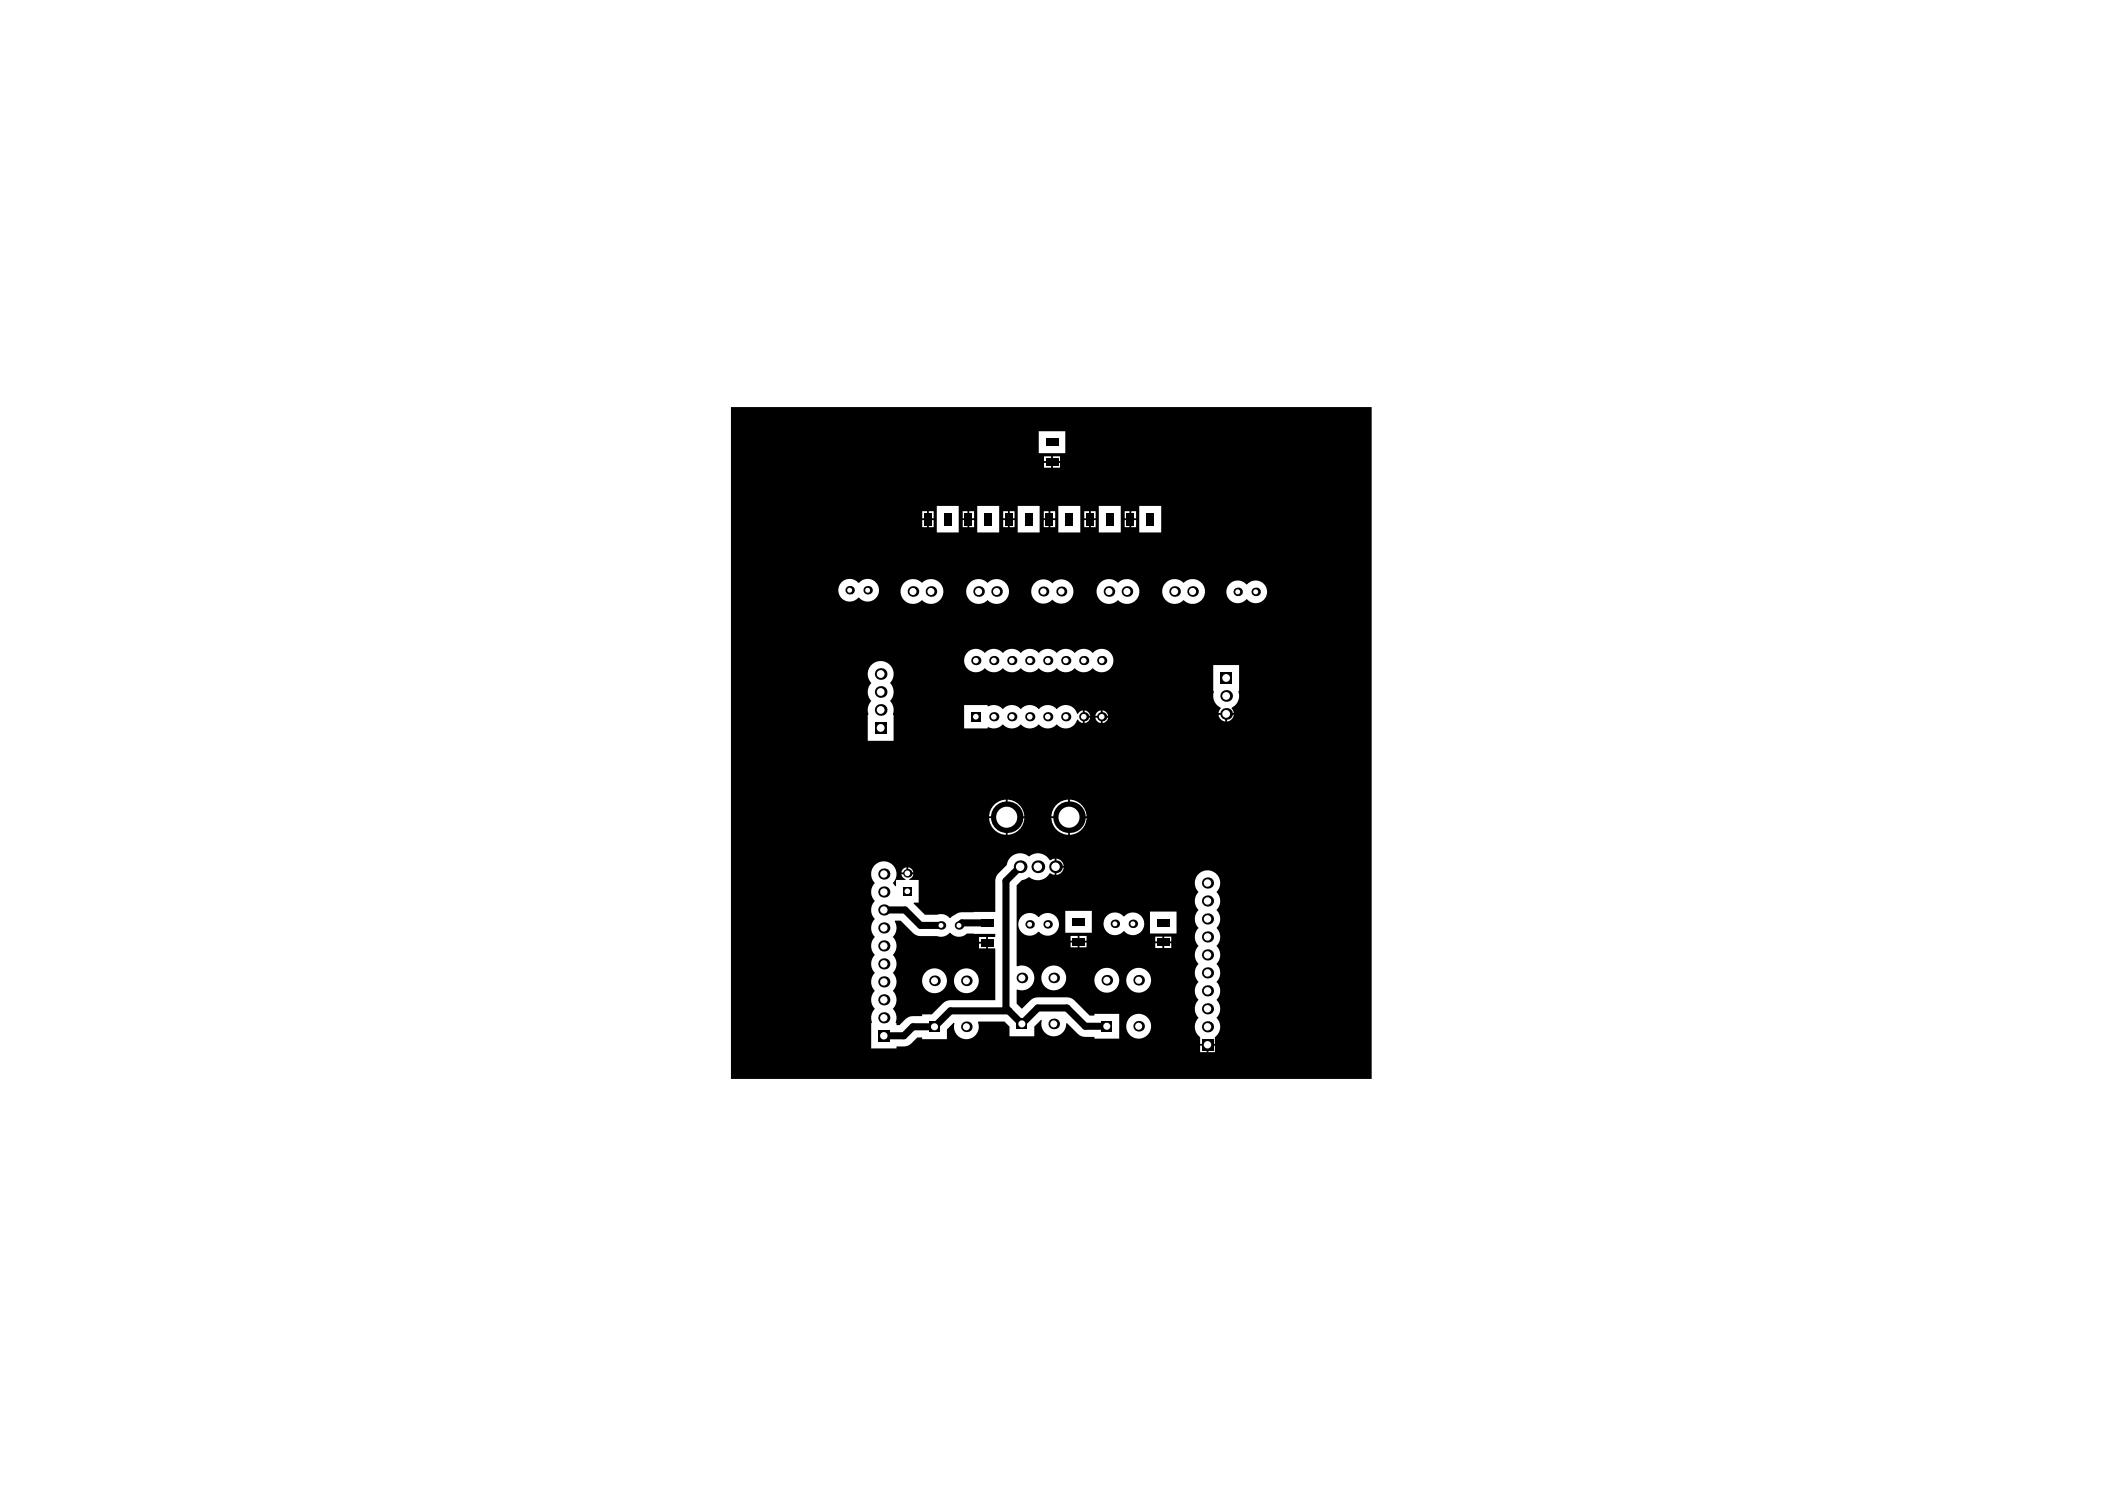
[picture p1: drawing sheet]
<svg xmlns="http://www.w3.org/2000/svg" width="297mm" height="210mm" viewBox="0 0 297 210" stroke-linecap="round" stroke-linejoin="round" font-family="sans-serif">
<g fill="#000">
<path d="M126.3 129.9h.8l1.7 1.7a1.51 1.51 0 0 0 1.1 .4h2.3a1.68 1.68 0 0 0 1.9-.4 1.64 1.64 0 0 0 2.3 .1h4v.5h-1v1.6h1v.1v7.2h-6.3a1.51 1.51 0 0 0-1 .4l-1.6 1.6h-1.4v.2a2.81 2.81 0 0 0-3.2 1.3h-.4l-.1-.5a1.76 1.76 0 0 0-.4-1.8 1.76 1.76 0 0 0 0-2.5 1.76 1.76 0 0 0 0-2.6 1.76 1.76 0 0 0 0-2.5 1.76 1.76 0 0 0 0-2.5 1.76 1.76 0 0 0 .3-2.2zM138.2 132.2v.7h1v-.7zM138.2 133.1v.7h1v-.7zM134.6 138.4a1.76 1.76 0 0 0 3.5 0 1.76 1.76 0 0 0-3.5 0zM130.1 138.4a1.76 1.76 0 0 0 3.5 0 1.76 1.76 0 0 0-3.5 0z"/>
<path d="M103.1 57.4h90.5v94.8h-90.5zM146.6 60.8v3.1h3.7v-3.1zM148.6 64.4v.6h1v-.6zM147.3 64.4v.6h1v-.6zM148.6 65.3v.7h1v-.7zM147.3 65.3v.7h1v-.7zM131.1 72.1v1h.6v-1zM130.1 72.1v1h.7v-1zM159.6 72.1v1h.7v-1zM153.9 72.1v1h.7v-1zM148.2 72.1v1h.7v-1zM142.5 72.1v1h.7v-1zM136.8 72.1v1h.7v-1zM158.7 72.1v1h.7v-1zM153 72.1v1h.7v-1zM147.3 72.1v1h.7v-1zM141.6 72.1v1h.6v-1zM135.8 72.1v1h.7v-1zM159.6 73.4v1h.7v-1zM158.7 73.4v1h.7v-1zM153.9 73.4v1h.7v-1zM153 73.4v1h.7v-1zM148.2 73.4v1h.7v-1zM147.3 73.4v1h.7v-1zM142.5 73.4v1h.7v-1zM141.6 73.4v1h.6v-1zM136.8 73.4v1h.7v-1zM135.8 73.4v1h.7v-1zM131.1 73.4v1h.6v-1zM130.1 73.4v1h.7v-1zM160.8 71.4v3.7h3.1v-3.7zM155.1 71.4v3.7h3v-3.7zM149.3 71.4v3.7h3.1v-3.7zM143.6 71.4v3.7h3.1v-3.7zM137.9 71.4v3.7h3.1v-3.7zM132.2 71.4v3.7h3.1v-3.7zM118.7 82.2a1.62 1.62 0 0 0 .2 2.3 1.62 1.62 0 0 0 2.3-.2 1.62 1.62 0 0 0 2.3 .1 1.62 1.62 0 0 0 0-2.3 1.62 1.62 0 0 0-2.3 .1 1.65 1.65 0 0 0-2.5 0zM164.6 82.1a1.75 1.75 0 0 0-.1 2.5 1.75 1.75 0 0 0 2.5 0 1.75 1.75 0 0 0 2.5 .1 1.75 1.75 0 0 0 0-2.5 1.75 1.75 0 0 0-2.5 0 1.74 1.74 0 0 0-2.4-.1zM155.4 82.1a1.75 1.75 0 0 0-.2 2.5 1.75 1.75 0 0 0 2.6 0 1.75 1.75 0 0 0 2.5 .1 1.75 1.75 0 0 0 0-2.5 1.75 1.75 0 0 0-2.5 0 1.74 1.74 0 0 0-2.4-.1zM137 82.1a1.75 1.75 0 0 0-.2 2.5 1.75 1.75 0 0 0 2.6 0 1.75 1.75 0 0 0 2.5 .1 1.75 1.75 0 0 0 0-2.5 1.75 1.75 0 0 0-2.5 0 1.74 1.74 0 0 0-2.4-.1zM127.7 82.1a1.75 1.75 0 0 0-.2 2.5 1.75 1.75 0 0 0 2.6 0 1.75 1.75 0 0 0 2.5 .1 1.75 1.75 0 0 0 0-2.5 1.75 1.75 0 0 0-2.5 0 1.74 1.74 0 0 0-2.4-.1zM145.9 82.4a1.71 1.71 0 0 0 .2 2.3 1.71 1.71 0 0 0 2.4-.1 1.71 1.71 0 0 0 2.5 .1 1.71 1.71 0 0 0 0-2.5 1.71 1.71 0 0 0-2.5 .1 1.71 1.71 0 0 0-2.6 .1zM173.4 82.5a1.62 1.62 0 0 0 .3 2.2 1.62 1.62 0 0 0 2.2-.2 1.62 1.62 0 0 0 2.4 .2 1.62 1.62 0 0 0 0-2.4 1.62 1.62 0 0 0-2.4 .2 1.65 1.65 0 0 0-2.5 0zM136.4 92.1a1.66 1.66 0 0 0 .2 2.4 1.66 1.66 0 0 0 2.4-.3 1.65 1.65 0 0 0 2.5 0 1.65 1.65 0 0 0 2.5 0 1.65 1.65 0 0 0 2.6 0 1.65 1.65 0 0 0 2.5 0 1.65 1.65 0 0 0 2.6 0 1.65 1.65 0 0 0 2.5 0 1.66 1.66 0 0 0 2.4 .2 1.66 1.66 0 0 0 0-2.4 1.66 1.66 0 0 0-2.4 .1 1.65 1.65 0 0 0-2.5 0 1.65 1.65 0 0 0-2.6 0 1.65 1.65 0 0 0-2.5 0 1.65 1.65 0 0 0-2.6 0 1.65 1.65 0 0 0-2.5 0 1.65 1.65 0 0 0-2.5 0 1.65 1.65 0 0 0-2.6 0zM136.1 99.5v3.3h3.2v-.2h.2a1.65 1.65 0 0 0 2-.4 1.65 1.65 0 0 0 2.5 0 1.65 1.65 0 0 0 2.6 0 1.65 1.65 0 0 0 2.5 0 1.65 1.65 0 0 0 2.9-.7h.1a.88 .88 0 0 0 .7 .5v-1.8a.88 .88 0 0 0-.7 .5h-.1a1.65 1.65 0 0 0-2.9-.7 1.65 1.65 0 0 0-2.5 0 1.65 1.65 0 0 0-2.6 0 1.65 1.65 0 0 0-2.5 0 1.65 1.65 0 0 0-2-.4h-.2v-.1zM171.2 93.8v3.7l.1 .1a1.81 1.81 0 0 0 .9 2.2l-.3 .8h2.2l-.3-.8a1.81 1.81 0 0 0 .9-2.2l.1-.1v-3.7zM155.6 100.2v.8h.8a.9 .9 0 0 0-.8-.8zM153.1 100.2v.8h.7a.9 .9 0 0 0-.7-.8zM154.9 100.4l-.3 .6h.7v-.8zM173.2 100.8v1a1.08 1.08 0 0 0 .9-1zM171.9 100.8a1.08 1.08 0 0 0 1 1v-1zM154.6 101.2a.91 .91 0 0 0 .7 .8v-.8zM155.6 101.2v.8a.91 .91 0 0 0 .8-.8zM153.1 101.2v.8a.91 .91 0 0 0 .7-.8zM122.9 93.9a1.81 1.81 0 0 0 .1 2.4 1.8 1.8 0 0 0 0 2.6 1.78 1.78 0 0 0-.4 1.9l-.1 .1v3.6h3.6l-.1-3.8a1.8 1.8 0 0 0-.4-1.8 1.8 1.8 0 0 0 0-2.6 1.83 1.83 0 0 0-.1-2.6 1.83 1.83 0 0 0-2.6 .2zM151 112.8v2.4h2.3a2.46 2.46 0 0 0-2.3-2.4zM148.9 113.7a2.38 2.38 0 0 0-.5 1.5h2.3v-2.4a2.41 2.41 0 0 0-1.8 .9zM142.2 112.8v2.4h2.3a2.46 2.46 0 0 0-2.3-2.4zM140.1 113.7a2.38 2.38 0 0 0-.5 1.5h2.3v-2.4a2.41 2.41 0 0 0-1.8 .9zM151 115.4v2.4a2.46 2.46 0 0 0 2.3-2.4zM148.4 115.4a2.46 2.46 0 0 0 2.3 2.4v-2.4zM142.2 115.4v2.4a2.46 2.46 0 0 0 2.3-2.4zM139.6 115.4a2.46 2.46 0 0 0 2.3 2.4v-2.4zM123.3 122.2a1.77 1.77 0 0 0 .2 2.4 1.76 1.76 0 0 0 0 2.5 1.76 1.76 0 0 0 0 2.5 1.76 1.76 0 0 0 0 2.6 1.76 1.76 0 0 0 0 2.5 1.76 1.76 0 0 0 0 2.5 1.76 1.76 0 0 0 0 2.6 1.76 1.76 0 0 0 0 2.5 1.74 1.74 0 0 0-.4 1.9l-.2 .1v3.6h3.6v-.3a2.65 2.65 0 0 0 2.9-1.3h.7v.3h3.5v-1.4l1-.9h.1a1.76 1.76 0 0 0 1.7 2.3 1.76 1.76 0 0 0 1.6-2.4l.1-.1h3.6l.8 .7v1.4h3.4v-1.4l1-.9h.1a1.76 1.76 0 0 0 1.5 2.3 1.76 1.76 0 0 0 1.9-1.8l.2-.1 1.5 1.5a1.51 1.51 0 0 0 1 .5h1.3v.2h3.5v-3.5h-3.5v.3h-.6l-2.2-2.2a1.51 1.51 0 0 0-1-.4h-4.2a1.51 1.51 0 0 0-1 .4l-1.2 1.2-.7-.7v-2h.1a1.75 1.75 0 0 0 2.4-1.7 1.75 1.75 0 0 0-2.4-1.6h-.1v-11.4l.7-.7 1-.5a1.99 1.99 0 0 0 2.9-.5l.7 .2v-2.3l-.7 .2a1.98 1.98 0 0 0-2.9-.5 1.9 1.9 0 0 0-3.1 1.2l-1.2 1.2a1.5 1.5 0 0 0-.5 1.1v4.3l-5 .1-.5 .2-.8 .6a1.68 1.68 0 0 0-1.9-.5h-1.7l-1.6-1.6 .1-.1h.6v-3.2h-1.3l.1-.1a.85 .85 0 0 0 .5-.7h-1.7a.84 .84 0 0 0 .6 .7v.1h-1.4v.9h-.1l-.3-.4a1.79 1.79 0 0 0-.1-2.6 1.79 1.79 0 0 0-2.6 .2zM149.1 121.1v1h1a1.15 1.15 0 0 0-1-1zM128.2 122.3v.8h.7a.85 .85 0 0 0-.7-.8zM127.4 122.7l-.2 .4h.7v-.8zM149.1 122.4v1a1.15 1.15 0 0 0 1-1zM156.1 129.3a1.62 1.62 0 0 0 .2 2.3 1.62 1.62 0 0 0 2.3-.3 1.62 1.62 0 0 0 2.4 .2 1.62 1.62 0 0 0 0-2.4 1.62 1.62 0 0 0-2.4 .2 1.65 1.65 0 0 0-2.5 0zM144.1 129.4a1.62 1.62 0 0 0 .2 2.2 1.62 1.62 0 0 0 2.3-.2 1.62 1.62 0 0 0 2.3 .2 1.62 1.62 0 0 0 0-2.4 1.62 1.62 0 0 0-2.3 .2 1.65 1.65 0 0 0-2.5 0zM150.3 128.5v3.1h3.8v-3.1zM162.3 128.6v3.1h3.7v-3.1zM152.3 132v.7h1v-.7zM151.1 132v.7h1v-.7zM164.3 132.1v.7h1v-.7zM163 132.1v.7h1v-.7zM152.3 133v.6h1v-.6zM151.1 133v.6h1v-.6zM164.3 133.1v.6h1v-.6zM163 133.1v.6h1v-.6zM146.9 137.9a1.8 1.8 0 0 0 3.6 0 1.8 1.8 0 0 0-3.6 0zM158.9 138.3a1.76 1.76 0 0 0 3.5 0 1.76 1.76 0 0 0-3.5 0zM154.4 138.3a1.76 1.76 0 0 0 3.5 0 1.76 1.76 0 0 0-3.5 0zM169 123.4a1.77 1.77 0 0 0 .1 2.4 1.76 1.76 0 0 0 0 2.6 1.76 1.76 0 0 0 0 2.5 1.76 1.76 0 0 0 0 2.5 1.76 1.76 0 0 0 0 2.6 1.76 1.76 0 0 0 0 2.5 1.76 1.76 0 0 0 0 2.5 1.76 1.76 0 0 0 0 2.6 1.82 1.82 0 0 0 .3 2.7v1h2v-1a1.83 1.83 0 0 0 .2-2.7 1.76 1.76 0 0 0 0-2.6 1.76 1.76 0 0 0 0-2.5 1.76 1.76 0 0 0 0-2.5 1.76 1.76 0 0 0 0-2.6 1.76 1.76 0 0 0 0-2.5 1.76 1.76 0 0 0 0-2.5 1.76 1.76 0 0 0 0-2.6 1.79 1.79 0 0 0 0-2.6 1.79 1.79 0 0 0-2.6 .2zM158.9 144.8a1.76 1.76 0 0 0 3.5 0 1.76 1.76 0 0 0-3.5 0zM170.5 147.5v.9h.9v-.9zM169.4 147.5v.9h.9v-.9z"/>
</g>
<path d="M124.7 128.4h3l2.2 2.1h2.9M139.3 130.2h-3.6l-.4 .3M144 122.3l-2 2v17.9l2.2 2.2 2.2-2.2h4.2l2.5 2.6h3.1M142.4 142.6h-8.3l-2.2 2.2h-3.1l-1.2 1.3h-2.9" fill="none" stroke="#000" stroke-width="1"/>
<path d="M123.4 101.9h1.7v1.6h-1.7z" fill-rule="evenodd" fill="#000"/>
<circle cx="124.3" cy="102.7" r=".55" fill="#fff"/>
<circle cx="124.7" cy="125.8" r=".79" fill="#000"/>
<circle cx="124.7" cy="125.8" r=".52" fill="#fff"/>
<circle cx="124.7" cy="138.5" r=".79" fill="#000"/>
<circle cx="124.7" cy="138.5" r=".52" fill="#fff"/>
<circle cx="124.7" cy="136" r=".79" fill="#000"/>
<circle cx="124.7" cy="136" r=".52" fill="#fff"/>
<circle cx="124.7" cy="133.4" r=".79" fill="#000"/>
<circle cx="124.7" cy="133.4" r=".52" fill="#fff"/>
<circle cx="124.7" cy="130.9" r=".79" fill="#000"/>
<circle cx="124.7" cy="130.9" r=".52" fill="#fff"/>
<circle cx="124.7" cy="141" r=".79" fill="#000"/>
<circle cx="124.7" cy="141" r=".52" fill="#fff"/>
<path d="M123.9 145.3h1.6v1.6h-1.6z" fill-rule="evenodd" fill="#000"/>
<circle cx="124.7" cy="146.1" r=".52" fill="#fff"/>
<circle cx="124.7" cy="128.4" r=".79" fill="#000"/>
<circle cx="124.7" cy="128.4" r=".52" fill="#fff"/>
<circle cx="124.7" cy="123.3" r=".79" fill="#000"/>
<circle cx="124.7" cy="123.3" r=".52" fill="#fff"/>
<circle cx="124.7" cy="143.6" r=".79" fill="#000"/>
<circle cx="124.7" cy="143.6" r=".52" fill="#fff"/>
<circle cx="128" cy="123.2" r=".6" fill="#000"/>
<circle cx="128" cy="123.2" r=".4" fill="#fff"/>
<path d="M127.4 125.1h1.2v1.2h-1.2z" fill-rule="evenodd" fill="#000"/>
<circle cx="128" cy="125.7" r=".4" fill="#fff"/>
<circle cx="131.9" cy="138.4" r=".75" fill="#000"/>
<circle cx="131.9" cy="138.4" r=".5" fill="#fff"/>
<path d="M131.1 144.1h1.5v1.5h-1.5z" fill-rule="evenodd" fill="#000"/>
<circle cx="131.9" cy="144.8" r=".5" fill="#fff"/>
<circle cx="132.8" cy="130.5" r=".6" fill="#000"/>
<circle cx="132.8" cy="130.5" r=".35" fill="#fff"/>
<path d="M169.6 146.6h1.6v1.6h-1.6z" fill-rule="evenodd" fill="#000"/>
<circle cx="170.4" cy="147.4" r=".52" fill="#fff"/>
<circle cx="170.4" cy="144.8" r=".79" fill="#000"/>
<circle cx="170.4" cy="144.8" r=".52" fill="#fff"/>
<circle cx="136.4" cy="144.8" r=".75" fill="#000"/>
<circle cx="136.4" cy="144.8" r=".5" fill="#fff"/>
<path d="M155.4 144h1.5v1.5h-1.5z" fill-rule="evenodd" fill="#000"/>
<circle cx="156.2" cy="144.8" r=".5" fill="#fff"/>
<circle cx="160.7" cy="144.8" r=".75" fill="#000"/>
<circle cx="160.7" cy="144.8" r=".5" fill="#fff"/>
<path d="M143.5 143.7h1.4v1.5h-1.4z" fill-rule="evenodd" fill="#000"/>
<circle cx="144.2" cy="144.4" r=".5" fill="#fff"/>
<circle cx="148.7" cy="144.4" r=".75" fill="#000"/>
<circle cx="148.7" cy="144.4" r=".5" fill="#fff"/>
<circle cx="170.4" cy="142.3" r=".79" fill="#000"/>
<circle cx="170.4" cy="142.3" r=".52" fill="#fff"/>
<circle cx="170.4" cy="139.8" r=".79" fill="#000"/>
<circle cx="170.4" cy="139.8" r=".52" fill="#fff"/>
<circle cx="136.4" cy="138.4" r=".75" fill="#000"/>
<circle cx="136.4" cy="138.4" r=".5" fill="#fff"/>
<circle cx="156.2" cy="138.3" r=".75" fill="#000"/>
<circle cx="156.2" cy="138.3" r=".5" fill="#fff"/>
<circle cx="160.7" cy="138.3" r=".75" fill="#000"/>
<circle cx="160.7" cy="138.3" r=".5" fill="#fff"/>
<circle cx="144.2" cy="137.9" r=".75" fill="#000"/>
<circle cx="144.2" cy="137.9" r=".5" fill="#fff"/>
<circle cx="148.7" cy="137.9" r=".75" fill="#000"/>
<circle cx="148.7" cy="137.9" r=".5" fill="#fff"/>
<circle cx="170.4" cy="137.2" r=".79" fill="#000"/>
<circle cx="170.4" cy="137.2" r=".52" fill="#fff"/>
<circle cx="170.4" cy="134.7" r=".79" fill="#000"/>
<circle cx="170.4" cy="134.7" r=".52" fill="#fff"/>
<circle cx="170.4" cy="132.2" r=".79" fill="#000"/>
<circle cx="170.4" cy="132.2" r=".52" fill="#fff"/>
<circle cx="170.4" cy="129.6" r=".79" fill="#000"/>
<circle cx="170.4" cy="129.6" r=".52" fill="#fff"/>
<circle cx="170.4" cy="127.1" r=".79" fill="#000"/>
<circle cx="170.4" cy="127.1" r=".52" fill="#fff"/>
<circle cx="170.4" cy="124.6" r=".79" fill="#000"/>
<circle cx="170.4" cy="124.6" r=".52" fill="#fff"/>
<path d="M137.1 100.5h1.3v1.3h-1.3z" fill-rule="evenodd" fill="#000"/>
<circle cx="137.7" cy="101.1" r=".4" fill="#fff"/>
<circle cx="124.3" cy="95.1" r=".82" fill="#000"/>
<circle cx="124.3" cy="95.1" r=".55" fill="#fff"/>
<circle cx="122.4" cy="83.3" r=".6" fill="#000"/>
<circle cx="122.4" cy="83.3" r=".35" fill="#fff"/>
<circle cx="119.9" cy="83.3" r=".6" fill="#000"/>
<circle cx="119.9" cy="83.3" r=".35" fill="#fff"/>
<circle cx="128.8" cy="83.4" r=".75" fill="#000"/>
<circle cx="128.8" cy="83.4" r=".5" fill="#fff"/>
<circle cx="131.4" cy="83.4" r=".75" fill="#000"/>
<circle cx="131.4" cy="83.4" r=".5" fill="#fff"/>
<circle cx="138.1" cy="83.4" r=".75" fill="#000"/>
<circle cx="138.1" cy="83.4" r=".5" fill="#fff"/>
<circle cx="124.3" cy="100.1" r=".82" fill="#000"/>
<circle cx="124.3" cy="100.1" r=".55" fill="#fff"/>
<circle cx="124.3" cy="97.6" r=".82" fill="#000"/>
<circle cx="124.3" cy="97.6" r=".55" fill="#fff"/>
<circle cx="140.2" cy="93.2" r=".65" fill="#000"/>
<circle cx="140.2" cy="93.2" r=".4" fill="#fff"/>
<circle cx="137.7" cy="93.2" r=".65" fill="#000"/>
<circle cx="137.7" cy="93.2" r=".4" fill="#fff"/>
<circle cx="140.6" cy="83.4" r=".75" fill="#000"/>
<circle cx="140.6" cy="83.4" r=".5" fill="#fff"/>
<circle cx="142.8" cy="101.1" r=".65" fill="#000"/>
<circle cx="142.8" cy="101.1" r=".4" fill="#fff"/>
<circle cx="142.8" cy="93.2" r=".65" fill="#000"/>
<circle cx="142.8" cy="93.2" r=".4" fill="#fff"/>
<circle cx="145.3" cy="101.1" r=".65" fill="#000"/>
<circle cx="145.3" cy="101.1" r=".4" fill="#fff"/>
<circle cx="145.3" cy="93.2" r=".65" fill="#000"/>
<circle cx="145.3" cy="93.2" r=".4" fill="#fff"/>
<circle cx="147.9" cy="101.1" r=".65" fill="#000"/>
<circle cx="147.9" cy="101.1" r=".4" fill="#fff"/>
<circle cx="150.4" cy="101.1" r=".65" fill="#000"/>
<circle cx="150.4" cy="101.1" r=".4" fill="#fff"/>
<circle cx="152.9" cy="101.1" r=".65" fill="#000"/>
<circle cx="152.9" cy="101.1" r=".4" fill="#fff"/>
<circle cx="155.5" cy="101.1" r=".65" fill="#000"/>
<circle cx="155.5" cy="101.1" r=".4" fill="#fff"/>
<circle cx="173" cy="100.7" r=".82" fill="#000"/>
<circle cx="173" cy="100.7" r=".55" fill="#fff"/>
<circle cx="173" cy="98.2" r=".82" fill="#000"/>
<circle cx="173" cy="98.2" r=".55" fill="#fff"/>
<path d="M172.2 94.8h1.6v1.7h-1.6z" fill-rule="evenodd" fill="#000"/>
<circle cx="173" cy="95.6" r=".55" fill="#fff"/>
<circle cx="147.9" cy="93.2" r=".65" fill="#000"/>
<circle cx="147.9" cy="93.2" r=".4" fill="#fff"/>
<circle cx="150.4" cy="93.2" r=".65" fill="#000"/>
<circle cx="150.4" cy="93.2" r=".4" fill="#fff"/>
<circle cx="152.9" cy="93.2" r=".65" fill="#000"/>
<circle cx="152.9" cy="93.2" r=".4" fill="#fff"/>
<circle cx="155.5" cy="93.2" r=".65" fill="#000"/>
<circle cx="155.5" cy="93.2" r=".4" fill="#fff"/>
<circle cx="174.7" cy="83.5" r=".6" fill="#000"/>
<circle cx="174.7" cy="83.5" r=".35" fill="#fff"/>
<circle cx="177.2" cy="83.5" r=".6" fill="#000"/>
<circle cx="177.2" cy="83.5" r=".35" fill="#fff"/>
<circle cx="147.2" cy="83.4" r=".71" fill="#000"/>
<circle cx="147.2" cy="83.4" r=".45" fill="#fff"/>
<circle cx="149.8" cy="83.4" r=".71" fill="#000"/>
<circle cx="149.8" cy="83.4" r=".45" fill="#fff"/>
<circle cx="156.5" cy="83.4" r=".75" fill="#000"/>
<circle cx="156.5" cy="83.4" r=".5" fill="#fff"/>
<circle cx="159" cy="83.4" r=".75" fill="#000"/>
<circle cx="159" cy="83.4" r=".5" fill="#fff"/>
<circle cx="165.7" cy="83.4" r=".75" fill="#000"/>
<circle cx="165.7" cy="83.4" r=".5" fill="#fff"/>
<circle cx="168.3" cy="83.4" r=".75" fill="#000"/>
<circle cx="168.3" cy="83.4" r=".5" fill="#fff"/>
<circle cx="135.3" cy="130.5" r=".6" fill="#000"/>
<circle cx="135.3" cy="130.5" r=".35" fill="#fff"/>
<circle cx="145.3" cy="130.4" r=".6" fill="#000"/>
<circle cx="145.3" cy="130.4" r=".35" fill="#fff"/>
<circle cx="147.8" cy="130.4" r=".6" fill="#000"/>
<circle cx="147.8" cy="130.4" r=".35" fill="#fff"/>
<circle cx="157.3" cy="130.3" r=".6" fill="#000"/>
<circle cx="157.3" cy="130.3" r=".35" fill="#fff"/>
<circle cx="159.9" cy="130.3" r=".6" fill="#000"/>
<circle cx="159.9" cy="130.3" r=".35" fill="#fff"/>
<circle cx="144" cy="122.3" r=".9" fill="#000"/>
<circle cx="144" cy="122.3" r=".6" fill="#fff"/>
<circle cx="146.5" cy="122.3" r=".9" fill="#000"/>
<circle cx="146.5" cy="122.3" r=".6" fill="#fff"/>
<circle cx="148.9" cy="122.3" r=".9" fill="#000"/>
<circle cx="148.9" cy="122.3" r=".6" fill="#fff"/>
<circle cx="142.1" cy="115.3" r="2.23" fill="#000"/>
<circle cx="142.1" cy="115.3" r="1.48" fill="#fff"/>
<circle cx="150.8" cy="115.3" r="2.23" fill="#000"/>
<circle cx="150.8" cy="115.3" r="1.48" fill="#fff"/>
<circle cx="140.2" cy="101.1" r=".65" fill="#000"/>
<circle cx="140.2" cy="101.1" r=".4" fill="#fff"/>
<g fill="#000">
<path d="M130.4 72.4h1.1v1.7h-1.1z" fill-rule="evenodd"/>
<path d="M133.2 72.4h1.1v1.7h-1.1z" fill-rule="evenodd"/>
<path d="M136.1 72.4h1.1v1.7h-1.1z" fill-rule="evenodd"/>
<path d="M138.9 72.4h1.1v1.7h-1.1z" fill-rule="evenodd"/>
<path d="M141.8 72.4h1.1v1.7h-1.1z" fill-rule="evenodd"/>
<path d="M144.6 72.4h1.1v1.7h-1.1z" fill-rule="evenodd"/>
<path d="M147.5 72.4h1.1v1.7h-1.1z" fill-rule="evenodd"/>
<path d="M147.6 64.6h1.7v1.1h-1.7z" fill-rule="evenodd"/>
<path d="M147.6 61.8h1.7v1.1h-1.7z" fill-rule="evenodd"/>
<path d="M150.3 72.4h1.1v1.7h-1.1z" fill-rule="evenodd"/>
<path d="M153.3 72.4h1.1v1.7h-1.1z" fill-rule="evenodd"/>
<path d="M156.1 72.4h1.1v1.7h-1.1z" fill-rule="evenodd"/>
<path d="M159 72.4h1.1v1.7h-1.1z" fill-rule="evenodd"/>
<path d="M161.8 72.4h1.1v1.7h-1.1z" fill-rule="evenodd"/>
<path d="M138.4 132.4h1.8v1.1h-1.8z" fill-rule="evenodd"/>
<path d="M138.4 129.6h1.8v1.1h-1.8z" fill-rule="evenodd"/>
<path d="M151.3 132.3h1.8v1.1h-1.8z" fill-rule="evenodd"/>
<path d="M151.3 129.5h1.8v1.1h-1.8z" fill-rule="evenodd"/>
<path d="M163.3 132.4h1.7v1.1h-1.7z" fill-rule="evenodd"/>
<path d="M163.3 129.6h1.7v1.1h-1.7z" fill-rule="evenodd"/>
</g>
</svg>
